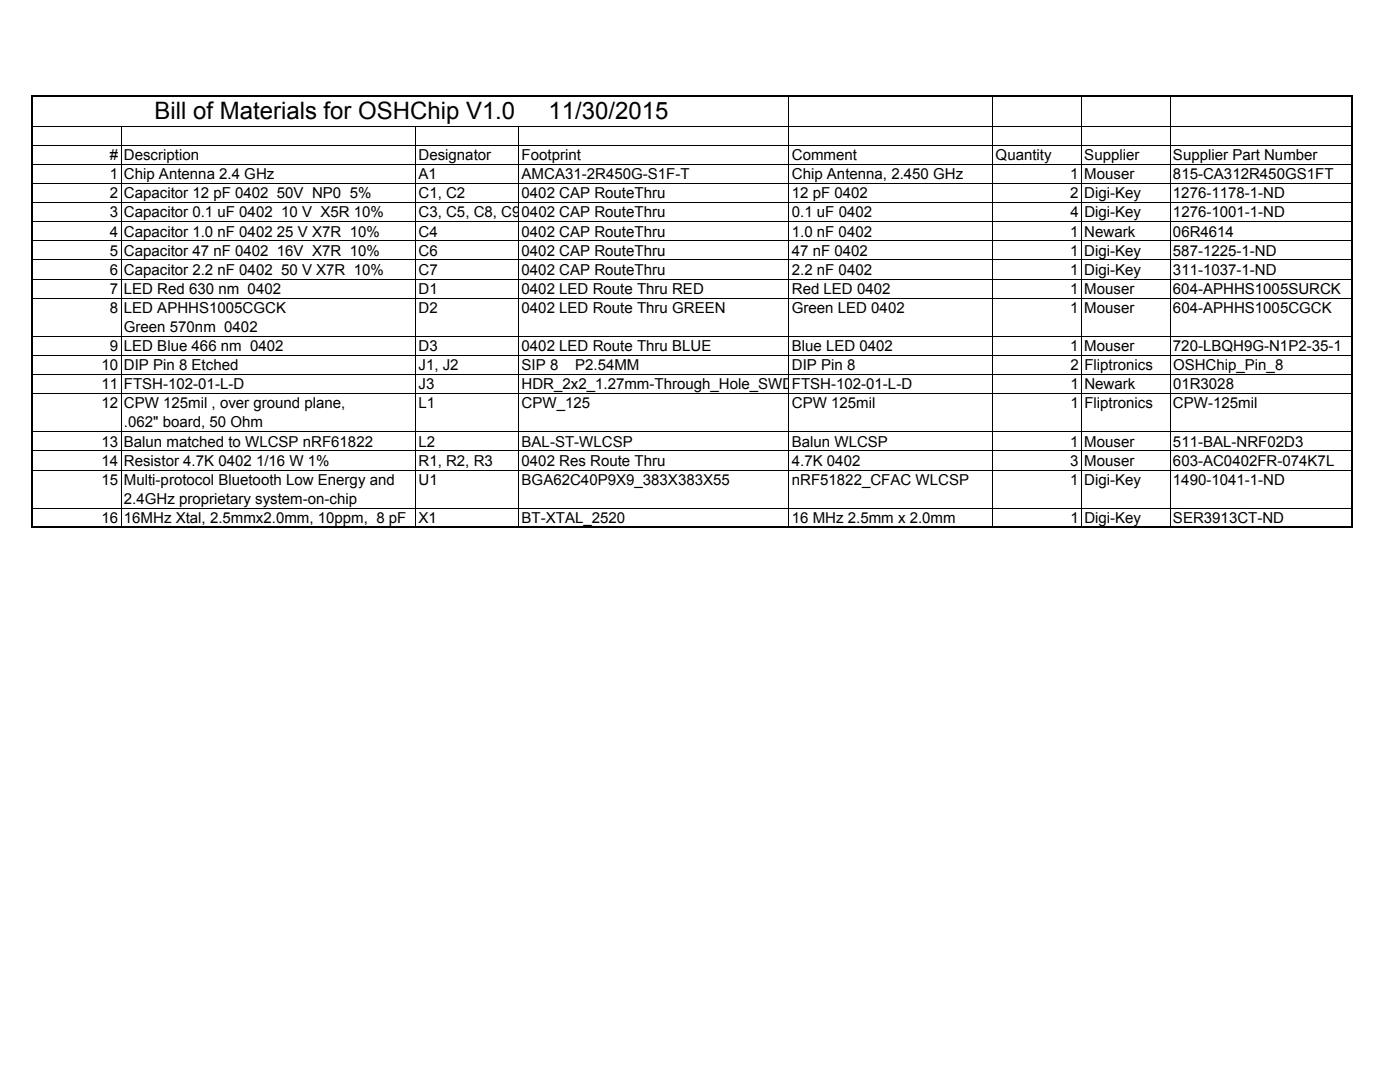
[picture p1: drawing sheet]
<svg xmlns="http://www.w3.org/2000/svg" width="279mm" height="216mm" viewBox="0 0 279 216" stroke-linecap="round" stroke-linejoin="round" font-family="sans-serif">
<defs><g id="words">
<g font-size="4.8">
<text x="30.9" y="23.7">Bill of Materials for OSHChip V1.0</text>
<text x="109.5" y="23.7">11/30/2015</text>
</g>
<g font-size="3">
<text x="21.9" y="32"># Description</text>
<text x="21.9" y="35.8">1 Chip Antenna 2.4 GHz</text>
<text x="83.5" y="32">Designator</text>
<text x="83.5" y="35.8">A1</text>
<text x="104.1" y="32">Footprint</text>
<text x="104.1" y="35.8">AMCA31-2R450G-S1F-T</text>
<text x="158" y="32">Comment</text>
<text x="158" y="35.8">Chip Antenna, 2.450 GHz</text>
<text x="198.7" y="32">Quantity</text>
<text x="213.6" y="35.8">1 Mouser</text>
<text x="216.4" y="32">Supplier</text>
<text x="234.1" y="32">Supplier Part Number</text>
<text x="234.1" y="35.8">815-CA312R450GS1FT</text>
<text x="21.9" y="39.6">2 Capacitor 12 pF 0402 50V NP0 5%</text>
<text x="83.5" y="39.6">C1, C2</text>
<text x="104.1" y="39.6">0402 CAP RouteThru</text>
<text x="158" y="39.6">12 pF 0402</text>
<text x="213.6" y="39.6">2 Digi-Key</text>
<text x="234.1" y="39.6">1276-1178-1-ND</text>
<text x="21.9" y="47.2">4 Capacitor 1.0 nF 0402 25 V X7R 10%</text>
<text x="21.9" y="43.4">3 Capacitor 0.1 uF 0402 10 V X5R 10%</text>
<text x="83.5" y="47.2">C4</text>
<text x="83.5" y="43.4">C3, C5, C8, C9</text>
<text x="104.1" y="47.2">0402 CAP RouteThru</text>
<text x="104.1" y="43.4">0402 CAP RouteThru</text>
<text x="158" y="47.2">1.0 nF 0402</text>
<text x="158" y="43.4">0.1 uF 0402</text>
<text x="213.6" y="47.2">1 Newark</text>
<text x="213.6" y="43.4">4 Digi-Key</text>
<text x="234.1" y="47.2">06R4614</text>
<text x="234.1" y="43.4">1276-1001-1-ND</text>
<text x="21.9" y="51">5 Capacitor 47 nF 0402 16V X7R 10%</text>
<text x="83.5" y="51">C6</text>
<text x="104.1" y="51">0402 CAP RouteThru</text>
<text x="158" y="51">47 nF 0402</text>
<text x="213.6" y="51">1 Digi-Key</text>
<text x="234.1" y="51">587-1225-1-ND</text>
<text x="21.9" y="54.8">6 Capacitor 2.2 nF 0402 50 V X7R 10%</text>
<text x="21.9" y="58.6">7 LED Red 630 nm 0402</text>
<text x="83.5" y="58.6">D1</text>
<text x="83.5" y="54.8">C7</text>
<text x="104.1" y="58.6">0402 LED Route Thru RED</text>
<text x="104.1" y="54.8">0402 CAP RouteThru</text>
<text x="158" y="58.6">Red LED 0402</text>
<text x="158" y="54.8">2.2 nF 0402</text>
<text x="213.6" y="58.6">1 Mouser</text>
<text x="213.6" y="54.8">1 Digi-Key</text>
<text x="234.1" y="58.6">604-APHHS1005SURCK</text>
<text x="234.1" y="54.8">311-1037-1-ND</text>
<text x="21.9" y="62.4">8 LED APHHS1005CGCK</text>
<text x="83.5" y="62.4">D2</text>
<text x="104.1" y="62.4">0402 LED Route Thru GREEN</text>
<text x="158" y="62.4">Green LED 0402</text>
<text x="213.6" y="62.4">1 Mouser</text>
<text x="234.1" y="62.4">604-APHHS1005CGCK</text>
<text x="21.9" y="70.1">9 LED Blue 466 nm 0402</text>
<text x="24.7" y="66.2">Green 570nm 0402</text>
<text x="83.5" y="70.1">D3</text>
<text x="104.1" y="70.1">0402 LED Route Thru BLUE</text>
<text x="158" y="70.1">Blue LED 0402</text>
<text x="213.6" y="70.1">1 Mouser</text>
<text x="234.1" y="70.1">720-LBQH9G-N1P2-35-1</text>
<text x="20.3" y="73.9">10 DIP Pin 8 Etched</text>
<text x="20.3" y="77.7">11 FTSH-102-01-L-D</text>
<text x="83.5" y="77.7">J3</text>
<text x="83.5" y="73.9">J1, J2</text>
<text x="104.1" y="73.9">SIP 8</text>
<text x="104.1" y="77.7">HDR_2x2_1.27mm-Through_Hole_SWD</text>
<text x="114.8" y="73.9">P2.54MM</text>
<text x="158" y="77.7">FTSH-102-01-L-D</text>
<text x="158" y="73.9">DIP Pin 8</text>
<text x="213.6" y="77.7">1 Newark</text>
<text x="213.6" y="73.9">2 Fliptronics</text>
<text x="234.1" y="77.7">01R3028</text>
<text x="234.1" y="73.9">OSHChip_Pin_8</text>
<text x="20.3" y="81.5">12 CPW 125mil , over ground plane,</text>
<text x="83.5" y="81.5">L1</text>
<text x="104.1" y="81.5">CPW_125</text>
<text x="158" y="81.5">CPW 125mil</text>
<text x="213.6" y="81.5">1 Fliptronics</text>
<text x="234.1" y="81.5">CPW-125mil</text>
<text x="20.3" y="89.1">13 Balun matched to WLCSP nRF61822</text>
<text x="24.7" y="85.3">.062&quot; board, 50 Ohm</text>
<text x="83.5" y="89.1">L2</text>
<text x="104.1" y="89.1">BAL-ST-WLCSP</text>
<text x="158" y="89.1">Balun WLCSP</text>
<text x="213.6" y="89.1">1 Mouser</text>
<text x="234.1" y="89.1">511-BAL-NRF02D3</text>
<text x="20.3" y="92.9">14 Resistor 4.7K 0402 1/16 W 1%</text>
<text x="83.5" y="92.9">R1, R2, R3</text>
<text x="104.1" y="92.9">0402 Res Route Thru</text>
<text x="158" y="92.9">4.7K 0402</text>
<text x="213.6" y="92.9">3 Mouser</text>
<text x="234.1" y="92.9">603-AC0402FR-074K7L</text>
<text x="20.3" y="96.7">15 Multi-protocol Bluetooth Low Energy and</text>
<text x="24.7" y="100.5">2.4GHz proprietary system-on-chip</text>
<text x="83.5" y="96.7">U1</text>
<text x="104.1" y="96.7">BGA62C40P9X9_383X383X55</text>
<text x="158" y="96.7">nRF51822_CFAC WLCSP</text>
<text x="213.6" y="96.7">1 Digi-Key</text>
<text x="234.1" y="96.7">1490-1041-1-ND</text>
<text x="20.3" y="104.4">16 16MHz Xtal, 2.5mmx2.0mm, 10ppm, 8 pF</text>
<text x="83.5" y="104.4">X1</text>
<text x="104.1" y="104.4">BT-XTAL_2520</text>
<text x="158" y="104.4">16 MHz 2.5mm x 2.0mm</text>
<text x="213.6" y="104.4">1 Digi-Key</text>
<text x="234.1" y="104.4">SER3913CT-ND</text>
</g>
</g></defs>
<g fill="none" stroke="#000" stroke-width=".2">
<path d="M157.5 19.3v85.9M198.1 19.3v85.9M215.8 19.3v85.9M233.5 19.3v85.9M269.8 19.3v85.9h-263.2M6.6 25.2h263.2M6.6 29h263.2M6.6 32.8h263.2M6.6 36.6h263.2M24.2 25.2v80M83 25.2v80M103.5 25.2v80"/>
<path d="M6.6 40.4h263.2M6.6 44.3h263.2M6.6 48.1h263.2M6.6 51.9h263.2M6.6 55.7h263.2M6.6 59.5h263.2M6.6 67.1h263.2M6.6 70.9h263.2M6.6 74.7h263.2M6.6 78.5h263.2M6.6 86.2h263.2M6.6 90h263.2"/>
<path d="M6.6 93.8h263.2M6.6 101.4h263.2"/>
</g>
<path d="M6.3 19.2h263.6M6.5 19v86.4M269.8 19v86.4M6.3 105.2h263.6" fill="none" stroke="#000" stroke-width=".3"/>
<use href="#words"/>
</svg>
